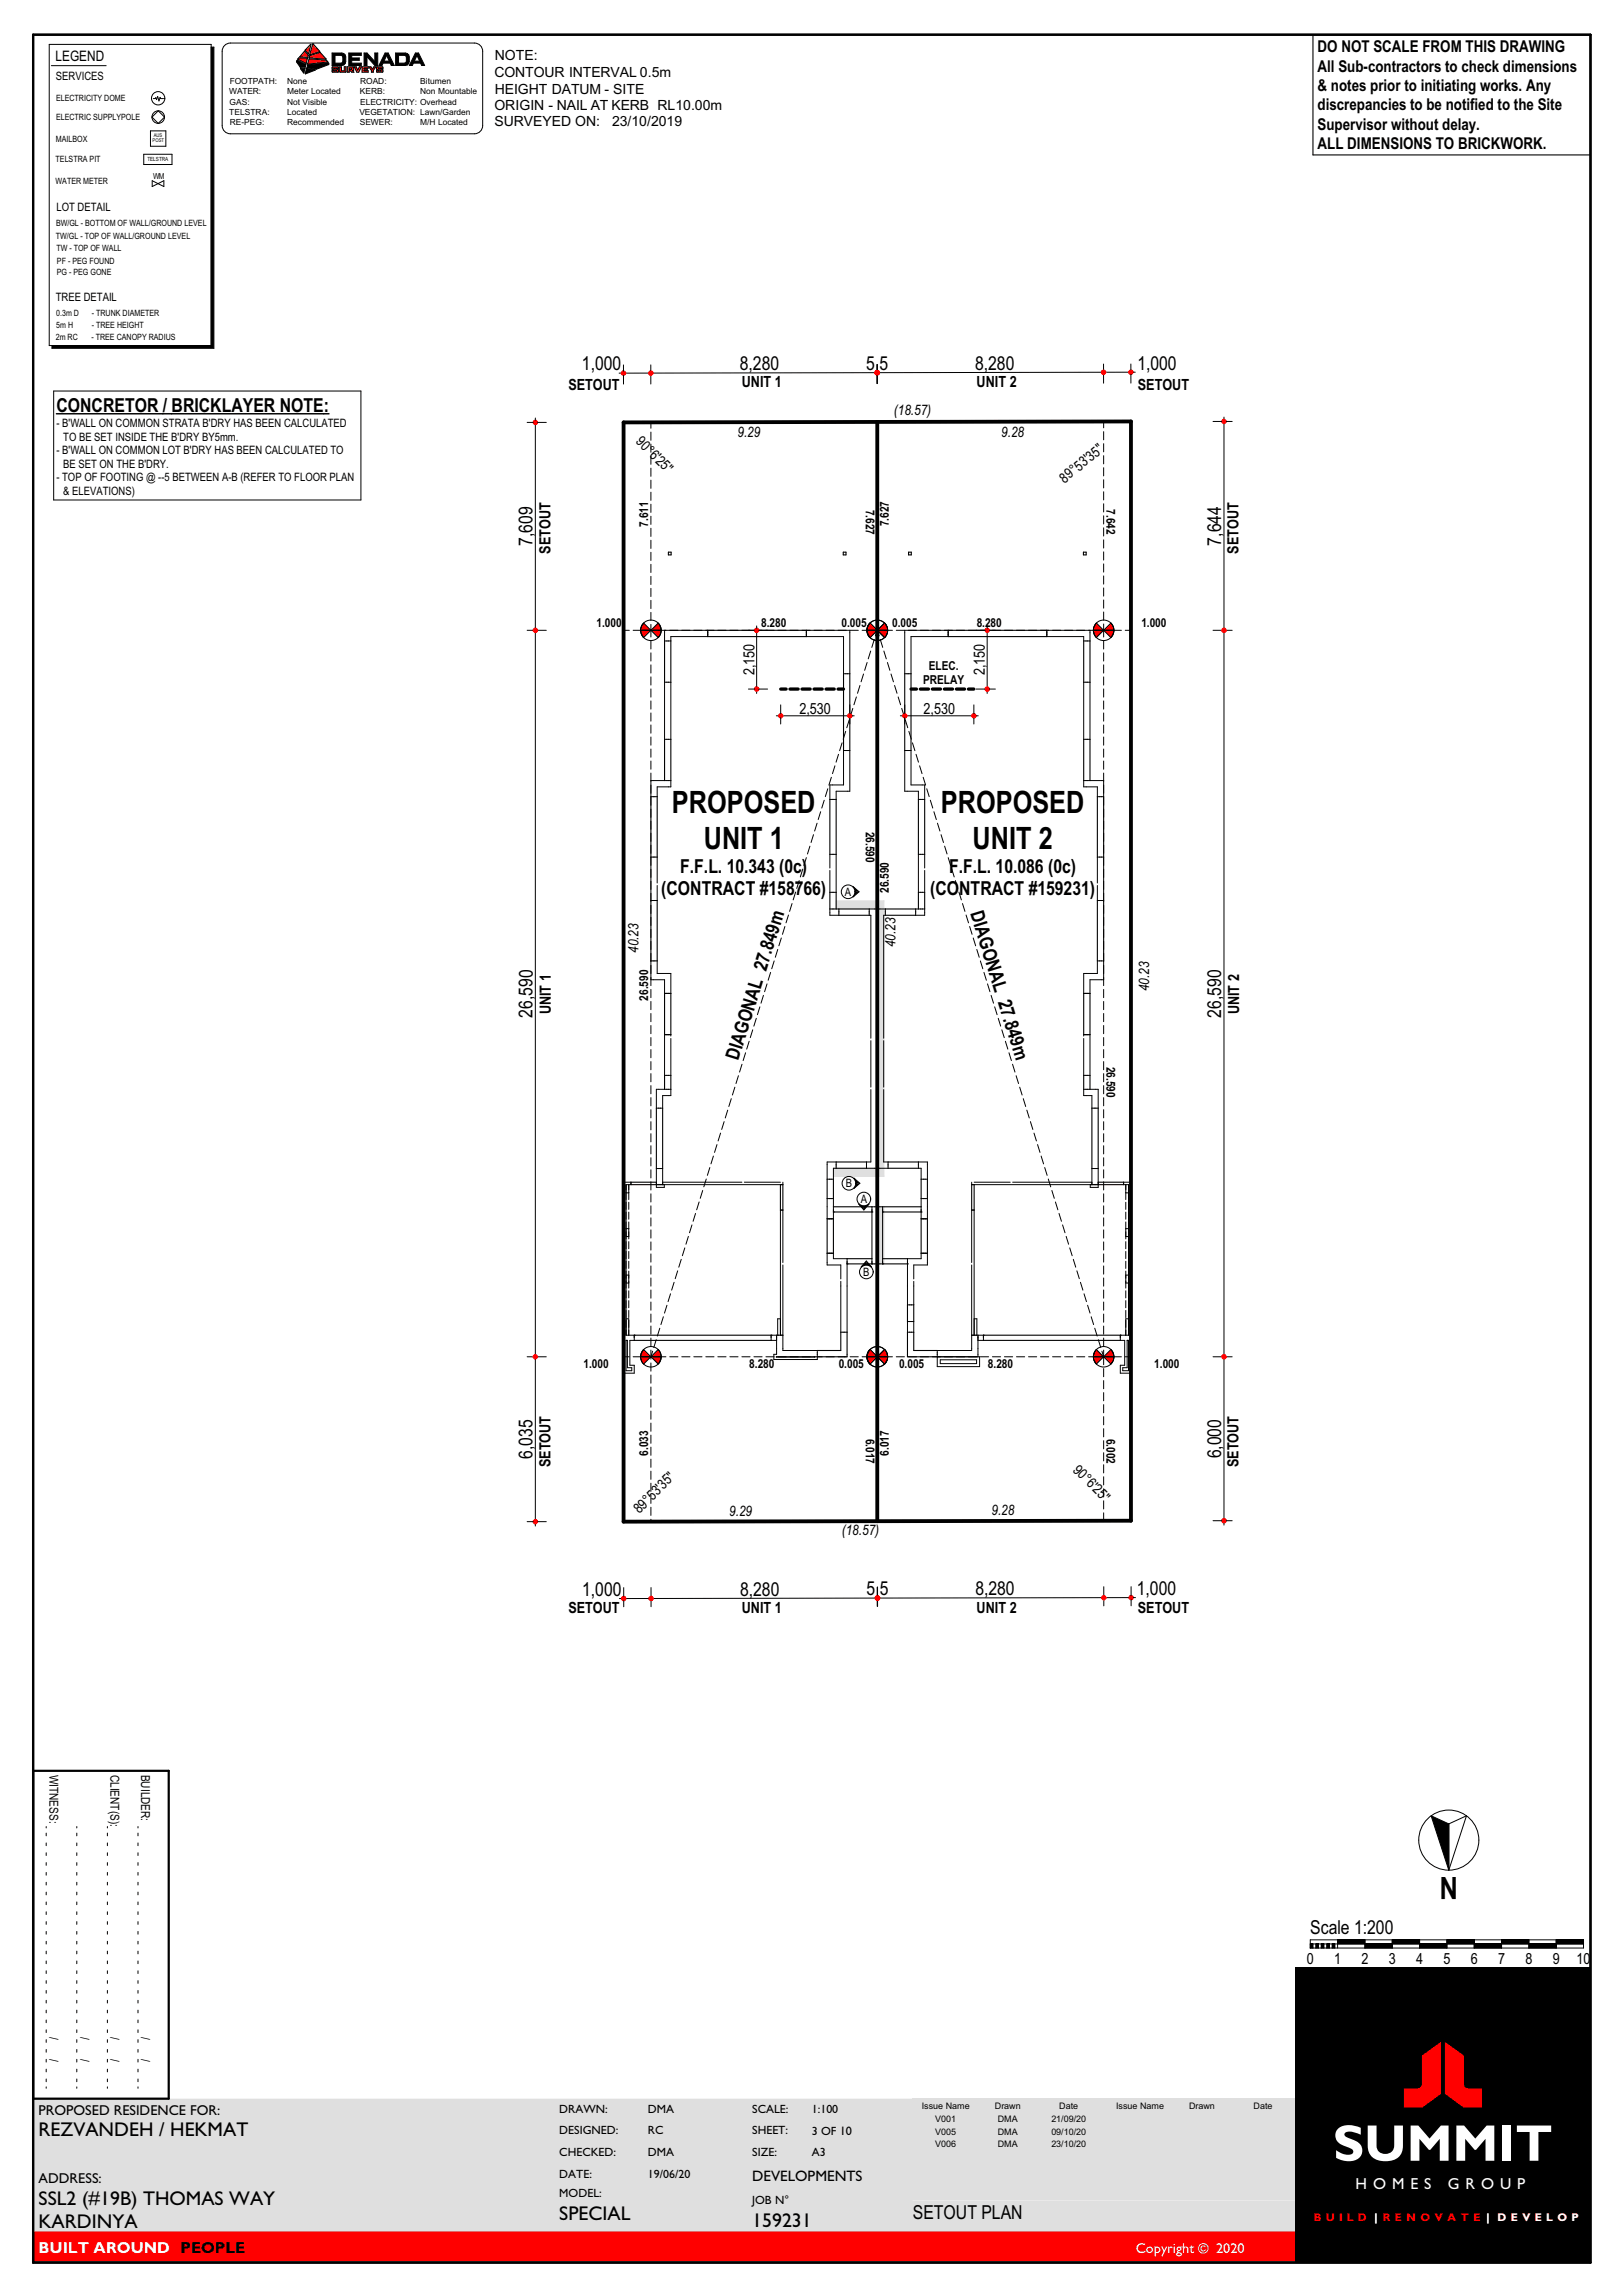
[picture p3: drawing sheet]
<svg xmlns="http://www.w3.org/2000/svg" width="297mm" height="420mm" viewBox="0 0 297 420" stroke-linecap="round" stroke-linejoin="round" font-family="sans-serif">
<defs><g id="words">
<text font-size="9.5" fill="#fff" x="243.9" y="395.4">SUMMIT</text>
<g font-size="5.6">
<text x="123" y="148.7">PROPOSED</text>
<text x="172.2" y="148.7">PROPOSED</text>
<text x="128.8" y="155.3">UNIT 1</text>
<text x="178" y="155.3">UNIT 2</text>
<text x="266.8" y="343.5" transform="rotate(180 266.8 343.5)">N</text>
</g>
<g font-size="3.6">
<text x="7.1" y="391">REZVANDEH / HEKMAT</text>
<text x="7.1" y="403.5">SSL2 (#19B) THOMAS WAY</text>
<text x="7.1" y="407.8">KARDINYA</text>
<text x="102.4" y="406.3">SPECIAL</text>
<text x="137.7" y="407.6">159231</text>
</g>
<g font-size="3.5">
<text x="106.5" y="67.8">1,000</text>
<text x="135.4" y="67.7">8,280</text>
<text x="158.5" y="67.7">5</text>
<text x="160.9" y="67.7">5</text>
<text x="178.4" y="67.7">8,280</text>
<text x="208.1" y="67.6">1,000</text>
<text x="10.3" y="75.4">CONCRETOR / BRICKLAYER NOTE:</text>
<text x="97.5" y="99.9" transform="rotate(-90 97.5 99.9)">7,609</text>
<text x="223.5" y="99.8" transform="rotate(-90 223.5 99.8)">7,644</text>
<text x="124.5" y="159.7">F.F.L. 10.343 (0c)</text>
<text x="173.7" y="159.7">F.F.L. 10.086 (0c)</text>
<text x="121" y="163.8">(CONTRACT #158766)</text>
<text x="170.2" y="163.8">(CONTRACT #159231)</text>
<text x="177.5" y="167.1" transform="rotate(73 177.5 167.1)">DIAGONAL 27.849m</text>
<text x="97.5" y="186.2" transform="rotate(-90 97.5 186.2)">26,590</text>
<text x="223.5" y="186.2" transform="rotate(-90 223.5 186.2)">26,590</text>
<text x="135.1" y="194.2" transform="rotate(-73 135.1 194.2)">DIAGONAL 27.849m</text>
<text x="97.5" y="267" transform="rotate(-90 97.5 267)">6,035</text>
<text x="223.5" y="266.9" transform="rotate(-90 223.5 266.9)">6,000</text>
<text x="106.5" y="292.1">1,000</text>
<text x="135.4" y="292">8,280</text>
<text x="158.5" y="292">5</text>
<text x="161" y="292">5</text>
<text x="178.5" y="291.9">8,280</text>
<text x="208" y="291.9">1,000</text>
<text x="239.8" y="353.9">Scale 1:200</text>
<text x="167.1" y="406.2">SETOUT PLAN</text>
</g>
<g font-size="3">
<text x="241.1" y="9.6">DO NOT SCALE FROM THIS DRAWING</text>
<text x="241.1" y="13.1">All Sub-contractors to check dimensions</text>
<text x="241.1" y="16.7">&amp; notes prior to initiating works. Any</text>
<text x="241.1" y="20.2">discrepancies to be notified to the Site</text>
<text x="241.1" y="23.8">Supervisor without delay.</text>
<text x="241.1" y="27.3">ALL DIMENSIONS TO BRICKWORK.</text>
</g>
<g font-size="2.9" fill="#fff">
<text x="248.1" y="400.6">H O M E S</text>
<text x="265" y="400.6">G R O U P</text>
<text x="7.1" y="412.2">BUILT AROUND PEOPLE</text>
</g>
<g font-size="2.8">
<text x="104" y="71.4">SETOUT</text>
<text x="135.7" y="70.8">UNIT 1</text>
<text x="178.7" y="70.8">UNIT 2</text>
<text x="208.2" y="71.4">SETOUT</text>
<text x="100.8" y="101.3" transform="rotate(-90 100.8 101.3)">SETOUT</text>
<text x="226.6" y="101.3" transform="rotate(-90 226.6 101.3)">SETOUT</text>
<text x="138.1" y="123.6" transform="rotate(-90 138.1 123.6)">2,150</text>
<text x="180.2" y="123.6" transform="rotate(-90 180.2 123.6)">2,150</text>
<text x="146.3" y="130.6">2,530</text>
<text x="169" y="130.6">2,530</text>
<text x="100.8" y="185.6" transform="rotate(-90 100.8 185.6)">UNIT 1</text>
<text x="226.7" y="185.6" transform="rotate(-90 226.7 185.6)">UNIT 2</text>
<text x="100.8" y="268.5" transform="rotate(-90 100.8 268.5)">SETOUT</text>
<text x="226.6" y="268.5" transform="rotate(-90 226.6 268.5)">SETOUT</text>
<text x="104" y="295.2">SETOUT</text>
<text x="135.7" y="295.2">UNIT 1</text>
<text x="178.7" y="295.3">UNIT 2</text>
<text x="208.2" y="295.2">SETOUT</text>
<text x="239.1" y="359.5">0</text>
<text x="244.1" y="359.5">1</text>
<text x="249.1" y="359.5">2</text>
<text x="254.1" y="359.5">3</text>
<text x="259.1" y="359.5">4</text>
<text x="264.1" y="359.5">5</text>
<text x="269.1" y="359.5">6</text>
<text x="274.1" y="359.5">7</text>
<text x="279.1" y="359.5">8</text>
<text x="284.1" y="359.5">9</text>
<text x="288.5" y="359.5">10</text>
<text x="137.7" y="399.1">DEVELOPMENTS</text>
</g>
<g font-size="2.6">
<text x="10.2" y="11.2">LEGEND</text>
<text x="90.5" y="11">NOTE:</text>
<text x="90.5" y="14">CONTOUR INTERVAL 0.5m</text>
<text x="90.6" y="17.1">HEIGHT DATUM - SITE</text>
<text x="90.5" y="23.1">SURVEYED ON:</text>
<text x="90.5" y="20.2">ORIGIN - NAIL AT KERB RL10.00m</text>
<text x="112" y="23.1">23/10/2019</text>
<text x="163.6" y="76">(18.57)</text>
<text x="116.3" y="80.9" transform="rotate(45 116.3 80.9)">90°6'25&quot;</text>
<text x="135" y="80">9.29</text>
<text x="183.2" y="79.9">9.28</text>
<text x="194.8" y="88.5" transform="rotate(-39 194.8 88.5)">89°53'35&quot;</text>
<text x="163.9" y="173.3" transform="rotate(-90 163.9 173.3)">40.23</text>
<text x="116.9" y="174.4" transform="rotate(-90 116.9 174.4)">40.23</text>
<text x="210.3" y="181.4" transform="rotate(-90 210.3 181.4)">40.23</text>
<text x="196.2" y="269.2" transform="rotate(45 196.2 269.2)">90°6'25&quot;</text>
<text x="117" y="277.1" transform="rotate(-45 117 277.1)">89°53'35&quot;</text>
<text x="133.4" y="277.4">9.29</text>
<text x="154" y="281">(18.57)</text>
<text x="181.4" y="277.3">9.28</text>
<text x="7.1" y="387">PROPOSED RESIDENCE FOR:</text>
<text x="7.1" y="399.5">ADDRESS:</text>
</g>
<text font-size="2.6" fill="#fff" x="207.9" y="412.3">Copyright © 2020</text>
<text font-size="2.5" x="277.6" y="398.5">200</text>
<g font-size="2.3">
<text x="158.4" y="93.2" transform="rotate(90 158.4 93.2)">7.627</text>
<text x="202.5" y="93.2" transform="rotate(90 202.5 93.2)">7.642</text>
<text x="118.6" y="96.4" transform="rotate(-90 118.6 96.4)">7.611</text>
<text x="162.6" y="96.3" transform="rotate(-90 162.6 96.3)">7.627</text>
<text x="109.1" y="114.8">1.000</text>
<text x="139.3" y="114.8">8.280</text>
<text x="154" y="114.8">0.005</text>
<text x="163.2" y="114.8">0.005</text>
<text x="178.7" y="114.8">8.280</text>
<text x="208.9" y="114.8">1.000</text>
<text x="168.9" y="125.2">PRELAY</text>
<text x="170" y="122.6">ELEC.</text>
<text x="158.4" y="152.2" transform="rotate(90 158.4 152.2)">26.590</text>
<text x="162.6" y="163.4" transform="rotate(-90 162.6 163.4)">26.590</text>
<text x="118.6" y="183.1" transform="rotate(-90 118.6 183.1)">26.590</text>
<text x="202.5" y="195.2" transform="rotate(90 202.5 195.2)">26.590</text>
<text x="106.8" y="250.4">1.000</text>
<text x="137.1" y="250.4">8.280</text>
<text x="153.5" y="250.4">0.005</text>
<text x="164.5" y="250.4">0.005</text>
<text x="180.8" y="250.4">8.280</text>
<text x="211.2" y="250.4">1.000</text>
<text x="158.4" y="263.3" transform="rotate(90 158.4 263.3)">6.017</text>
<text x="202.5" y="263.3" transform="rotate(90 202.5 263.3)">6.002</text>
<text x="118.6" y="266.4" transform="rotate(-90 118.6 266.4)">6.033</text>
<text x="162.6" y="266.4" transform="rotate(-90 162.6 266.4)">6.017</text>
<text x="9" y="324.8" transform="rotate(90 9 324.8)">WITNESS:</text>
<text x="20.2" y="324.8" transform="rotate(90 20.2 324.8)">CLIENT(S):</text>
<text x="25.8" y="324.8" transform="rotate(90 25.8 324.8)">BUILDER:</text>
<text x="9" y="372.8" transform="rotate(90 9 372.8)">/</text>
<text x="9" y="376.9" transform="rotate(90 9 376.9)">/</text>
<text x="14.7" y="372.8" transform="rotate(90 14.7 372.8)">/</text>
<text x="14.7" y="376.9" transform="rotate(90 14.7 376.9)">/</text>
<text x="20.2" y="372.8" transform="rotate(90 20.2 372.8)">/</text>
<text x="20.2" y="376.9" transform="rotate(90 20.2 376.9)">/</text>
<text x="25.8" y="372.8" transform="rotate(90 25.8 372.8)">/</text>
<text x="25.8" y="376.9" transform="rotate(90 25.8 376.9)">/</text>
</g>
<g font-size="2.2">
<text x="102.4" y="386.6">DRAWN:</text>
<text x="118.6" y="386.6">DMA</text>
<text x="137.7" y="386.6">SCALE:</text>
<text x="148.6" y="386.7">1:100</text>
<text x="102.4" y="394.5">CHECKED:</text>
<text x="102.4" y="390.6">DESIGNED:</text>
<text x="118.6" y="390.6">RC</text>
<text x="118.6" y="394.5">DMA</text>
<text x="137.7" y="390.6">SHEET:</text>
<text x="137.7" y="394.5">SIZE:</text>
<text x="148.6" y="390.7">3 OF 10</text>
<text x="148.6" y="394.5">A3</text>
<text x="102.4" y="398.5">DATE:</text>
<text x="118.6" y="398.5">19/06/20</text>
<text x="102.4" y="402.1">MODEL:</text>
<text x="137.7" y="403.3">JOB N°</text>
</g>
<g font-size="2.1">
<text x="10.2" y="14.6">SERVICES</text>
<text x="10.3" y="38.7">LOT DETAIL</text>
<text x="10.2" y="55.1">TREE DETAIL</text>
<text x="10.3" y="78.2">- B'WALL ON COMMON STRATA B'DRY HAS BEEN CALCULATED</text>
<text x="10.3" y="83.1">- B'WALL ON COMMON LOT B'DRY HAS BEEN CALCULATED TO</text>
<text x="11.6" y="80.6">TO BE SET INSIDE THE B'DRY BY5mm.</text>
<text x="10.3" y="88">- TOP OF FOOTING @ --5 BETWEEN A-B (REFER TO FLOOR PLAN</text>
<text x="11.6" y="85.6">BE SET ON THE B'DRY.</text>
<text x="11.6" y="90.5">&amp; ELEVATIONS)</text>
<text x="154.6" y="164">A</text>
<text x="154.8" y="217.3">B</text>
<text x="157.5" y="220.2">A</text>
<text x="158" y="233.5">B</text>
</g>
<g font-size="2" fill="#f00">
<text x="240.5" y="406.5">B U I L D</text>
<text x="274.1" y="406.5">D E V E L O P</text>
</g>
<text font-size="2" fill="#fff" x="251.6" y="406.5">| R E N O V A T E |</text>
<g font-size="1.6">
<text x="10.3" y="18.5">ELECTRICITY DOME</text>
<text x="10.3" y="21.9">ELECTRIC SUPPLYPOLE</text>
<text x="10.2" y="29.7">TELSTRA PIT</text>
<text x="10.2" y="26">MAILBOX</text>
<text x="10.2" y="33.6">WATER METER</text>
<text x="10.3" y="41.4">BW/GL - BOTTOM OF WALL/GROUND LEVEL</text>
<text x="10.2" y="43.7">TW/GL - TOP OF WALL/GROUND LEVEL</text>
<text x="10.3" y="45.9">TW - TOP OF WALL</text>
<text x="10.4" y="50.4">PG - PEG GONE</text>
<text x="10.4" y="48.2">PF - PEG FOUND</text>
<text x="10.3" y="57.8">0.3m D</text>
<text x="10.3" y="59.9">5m H</text>
<text x="16.8" y="57.8">- TRUNK DIAMETER</text>
<text x="16.8" y="59.9">- TREE HEIGHT</text>
<text x="10.2" y="62.2">2m RC</text>
<text x="16.7" y="62.2">- TREE CANOPY RADIUS</text>
<text x="168.7" y="385.9">Issue Name</text>
<text x="171.2" y="388.4">V001</text>
<text x="182.1" y="385.9">Drawn</text>
<text x="182.6" y="388.4">DMA</text>
<text x="192.4" y="388.4">21/09/20</text>
<text x="193.8" y="385.9">Date</text>
<text x="204.2" y="385.9">Issue Name</text>
<text x="217.6" y="385.9">Drawn</text>
<text x="229.4" y="385.9">Date</text>
<text x="171.2" y="390.6">V005</text>
<text x="171.2" y="392.9">V006</text>
<text x="182.6" y="390.6">DMA</text>
<text x="182.6" y="392.9">DMA</text>
<text x="192.4" y="390.6">09/10/20</text>
<text x="192.4" y="392.9">23/10/20</text>
</g>
<g font-size="1.5">
<text x="41.9" y="17.3">WATER:</text>
<text x="42.1" y="15.4">FOOTPATH:</text>
<text x="52.5" y="17.3">Meter Located</text>
<text x="52.5" y="15.4">None</text>
<text x="65.9" y="17.3">KERB:</text>
<text x="65.9" y="15.4">ROAD:</text>
<text x="76.9" y="15.4">Bitumen</text>
<text x="76.9" y="17.3">Non Mountable</text>
<text x="42" y="21">TELSTRA:</text>
<text x="42" y="19.2">GAS:</text>
<text x="42.1" y="22.9">RE-PEG:</text>
<text x="52.5" y="21">Located</text>
<text x="52.5" y="19.2">Not Visible</text>
<text x="52.6" y="22.9">Recommended</text>
<text x="65.8" y="21">VEGETATION: Lawn/Garden</text>
<text x="65.8" y="22.9">SEWER:</text>
<text x="65.9" y="19.2">ELECTRICITY: Overhead</text>
<text x="76.9" y="22.9">M/H Located</text>
<text x="28.1" y="32.8">WM</text>
</g>
<text font-size="1" x="27" y="29.5">TELSTRA</text>
<g font-size=".9">
<text x="27.9" y="26">POST</text>
<text x="28.1" y="25.2">AUS</text>
</g>
</g></defs>
<path d="M167 384.1h70.1v18.6h-70.1z" fill-rule="evenodd" fill="#dfdfdf"/>
<!-- layer: O__TITLE -->
<path d="M6.1 408.4h231v5.7h-231z" fill-rule="evenodd" fill="#f00"/>
<path d="M6.1 384.1h160.9v18.6h70.1v5.7h-231z" fill-rule="evenodd" fill="#dfdfdf"/>
<path d="M237.1 360.1h54v54h-54z" fill-rule="evenodd" fill="#000"/>
<g fill="#f00">
<path d="M260.2 376.2l3.5-2.5v9.5l-3.4 2.5h-3.4v-3.5h2.6l.6-.4 .1-.3z" fill-rule="evenodd"/>
<path d="M264.4 373.7l3.5 2.5v5.3l.1 .3 .6 .4h2.6v3.5h-3.4l-3.4-2.5z" fill-rule="evenodd"/>
</g>
<path d="M240.3 6.4h50.7v22h-50.7zM6.1 324.1h24.8v60h-24.8z" fill="none" stroke="#000" stroke-width=".2"/>
<g fill="none" stroke="#000" stroke-width=".18">
<path d="M8.5 334.3v.2M8.5 335.5v.5M8.5 337.3v.5M8.5 339.1v.5M14.1 334.3v.2M14.1 335.5v.5M14.1 337.3v.5M14.1 339.1v.5M19.7 334.3v.2M19.7 335.5v.5M19.7 337.3v.5M19.7 339.1v.5"/>
<path d="M25.3 334.3v.2M25.3 335.5v.5M25.3 337.3v.5M25.3 339.1v.5M8.5 340.9v.5M8.5 342.7v.5M8.5 344.5v.5M8.5 346.3v.5M8.5 348.1v.5M8.5 349.9v.5M8.5 351.7v.5M8.5 353.5v.5"/>
<path d="M8.5 355.3v.5M8.5 357.1v.5M8.5 358.9v.5M14.1 340.9v.5M14.1 342.7v.5M14.1 344.5v.5M14.1 346.3v.5M14.1 348.1v.5M14.1 349.9v.5M14.1 351.7v.5M14.1 353.5v.5M14.1 355.3v.5"/>
<path d="M14.1 357.1v.5M14.1 358.9v.5M19.7 340.9v.5M19.7 342.7v.5M19.7 344.5v.5M19.7 346.3v.5M19.7 348.1v.5M19.7 349.9v.5M19.7 351.7v.5M19.7 353.5v.5M19.7 355.3v.5M19.7 357.1v.5"/>
<path d="M19.7 358.9v.5M25.3 340.9v.5M25.3 342.7v.5M25.3 344.5v.5M25.3 346.3v.5M25.3 348.1v.5M25.3 349.9v.5M25.3 351.7v.5M25.3 353.5v.5M25.3 355.3v.5M25.3 357.1v.5M25.3 358.9v.5"/>
<path d="M8.5 360.7v.5M8.5 362.5v.5M8.5 364.3v.5M8.5 366.1v.5M8.5 367.9v.5M8.5 369.7v.5M8.5 371.5v.5M8.5 373.3v.5M8.5 375.1v.5M8.5 376.9v.5M8.5 378.7v.5M14.1 360.7v.5"/>
<path d="M14.1 362.5v.5M14.1 364.3v.5M14.1 366.1v.5M14.1 367.9v.5M14.1 369.7v.5M14.1 371.5v.5M14.1 373.3v.5M14.1 375.1v.5M14.1 376.9v.5M14.1 378.7v.5M19.7 360.7v.5M19.7 362.5v.5"/>
<path d="M19.7 364.3v.5M19.7 366.1v.5M19.7 367.9v.5M19.7 369.7v.5M19.7 371.5v.5M19.7 373.3v.5M19.7 375.1v.5M19.7 376.9v.5M19.7 378.7v.5M25.3 360.7v.5M25.3 362.5v.5M25.3 364.3v.5"/>
<path d="M25.3 366.1v.5M25.3 367.9v.5M25.3 369.7v.5M25.3 371.5v.5M25.3 373.3v.5M25.3 375.1v.5M25.3 376.9v.5M25.3 378.7v.5M8.5 380.5v.5M8.5 381.9v.3M14.1 380.5v.5M14.1 381.9v.3"/>
<path d="M19.7 380.5v.5M19.7 381.9v.3M25.3 380.5v.5M25.3 381.9v.3"/>
</g>
<path d="M6.1 6.4h285v407.7h-285z" fill="none" stroke="#000" stroke-width=".4"/>
<!-- layer: 3 WALL 01_external -->
<g fill="none" stroke="#000" stroke-width=".18">
<path d="M114.6 216.8v.9M114.6 218.2v1.3M115.1 216.8v.9M115.1 218.2v1.3M206 216.8v.9M206 218.2v1.3M206.5 216.8v.9M206.5 218.2v1.3M114.6 220v1.3M114.6 221.8v1.3M114.6 223.6v1.3M114.6 225.4v1.3"/>
<path d="M114.6 227.2v1.3M114.6 229v1.3M114.6 230.8v1.3M114.6 232.6v1.3M114.6 234.4v1.3M114.6 236.2v1.3M114.6 238v1.3M114.6 239.8v1.3M115.1 220v1.3M115.1 221.8v1.3M115.1 223.6v1.3M115.1 225.4v1.3"/>
<path d="M115.1 227.2v1.3M115.1 229v1.3M115.1 230.8v1.3M115.1 232.6v1.3M115.1 234.4v1.3M115.1 236.2v1.3M115.1 238v1.3M115.1 239.8v1.3M206 220v1.3M206 221.8v1.3M206 223.6v1.3M206 225.4v1.3"/>
<path d="M206 227.2v1.3M206 229v1.3M206 230.8v1.3M206 232.6v1.3M206 234.4v1.3M206 236.2v1.3M206 238v1.3M206 239.8v1.3M206.5 220v1.3M206.5 221.8v1.3M206.5 223.6v1.3M206.5 225.4v1.3"/>
<path d="M206.5 227.2v1.3M206.5 229v1.3M206.5 230.8v1.3M206.5 232.6v1.3M206.5 234.4v1.3M206.5 236.2v1.3M206.5 238v1.3M206.5 239.8v1.3M114.6 241.6v1.3M114.6 243.4v1h.5v-1M115.1 241.6v1.3M206 243.4v1h.5v-1"/>
<path d="M206 241.6v1.3M206.5 241.6v1.3"/>
</g>
<!-- layer: 3 WALL 06_build up -->
<path d="M153 164.9h8.8v50.4h-9.3v-1.5h8v-47.4h-7.5z" fill-rule="evenodd" fill="#dfdfdf"/>
<path d="M153 164.9h8.8v50.4h-9.3v-1.5h8v-47.4h-7.5z" fill="none" stroke="#dfdfdf" stroke-width=".18"/>
<path d="M160.5 220.9h1.3v10.4h-1.3z" fill-rule="evenodd" fill="#dfdfdf"/>
<path d="M160.5 220.9h1.3v10.4h-1.3z" fill="none" stroke="#dfdfdf" stroke-width=".18"/>
<!-- layer: 3 WALL 01_external -->
<path d="M154.3 101.1h.5v.5h-.5z" fill-rule="evenodd" fill="#fff"/>
<path d="M154.3 101.1h.5v.5h-.5z" fill="none" stroke="#000" stroke-width=".2"/>
<path d="M122.3 101.1h.5v.5h-.5z" fill-rule="evenodd" fill="#fff"/>
<path d="M122.3 101.1h.5v.5h-.5z" fill="none" stroke="#000" stroke-width=".2"/>
<path d="M166.3 101.1h.5v.5h-.5z" fill-rule="evenodd" fill="#fff"/>
<path d="M166.3 101.1h.5v.5h-.5z" fill="none" stroke="#000" stroke-width=".2"/>
<path d="M198.3 101.1h.5v.5h-.5z" fill-rule="evenodd" fill="#fff"/>
<g fill="none" stroke="#000" stroke-width=".2">
<path d="M121.6 117.3v7.6M122.8 117.3v7.6M129.5 115.4h18.1M129.5 116.5h18.1M173.5 115.4h18.1M173.5 116.5h18.1M198.3 101.1h.5v.5h-.5zM198.3 117.3v7.6M199.5 117.3v7.6M121.6 135.3v7.6M122.8 135.3v7.6M154.4 123.3v14.1"/>
<path d="M155.5 123.3v14.1M165.6 123.3v14.1M166.7 123.3v14.1M198.3 135.3v7.6M199.5 135.3v7.6M119.1 145.8v11.1M120.3 145.8v11.1M151.9 146.3v10.1M153 146.3v10.1M168.1 146.3v10.1M169.2 146.3v10.1M200.8 145.8v11.1"/>
<path d="M202 145.8v11.1M119.1 164.8v11.1M120.3 164.8v11.1M151.9 163.3v3.1M153 163.3v3.1M153.5 166.4h5.6M153.5 167.5h5.6M162 166.4h5.6M162 167.5h5.6M168.1 163.3v3.1M169.2 163.3v3.1M200.8 164.8v11.1"/>
<path d="M202 164.8v11.1M121.6 181.8v7.6M121.6 196.8v2.6M122.8 181.8v7.6M122.8 196.8v2.6M198.3 181.8v7.6M198.3 196.8v2.6M199.5 181.8v7.6M199.5 196.8v2.6M115.5 216.4h4.6M115.5 216.8h4.6M120.1 202.8v11.1"/>
<path d="M121.3 202.8v11.1M142.8 216.8v4.7M143.3 216.8v4.7M151.4 215.8v3.6M152.5 215.8v3.6M153 213.8h5.6M153 212.7h5.6M162.5 213.8h5.6M162.5 212.7h5.6M168.6 215.8v3.6M169.7 215.8v3.6M177.8 216.8v4.7"/>
<path d="M178.3 216.8v4.7M199.8 202.8v11.1M201 216.4h4.6M201 216.8h4.6M201 202.8v11.1M151.4 223.1v6.3M152.5 223.1v6.3M152.5 221.8h7.1M152.5 220.9h7.1M155 231.3h4.6M155 230.4h4.6M161.5 231.3h4.6"/>
<path d="M161.5 230.4h4.6M161.5 221.8h7.1M161.5 220.9h7.1M166.1 238.8v3.1M167.2 238.8v3.1M168.6 223.1v6.3M169.7 223.1v6.3M116.1 245.3h25M116.1 244.4h25M153.9 243.8v3.4h-4.3M155 243.8v4.5h-5.4M166.1 243.8v4.5h5.4"/>
<path d="M167.2 243.8v3.4h4.3M180 245.3h25M180 244.4h25"/>
</g>
<g fill="none" stroke="#000" stroke-width=".18">
<path d="M121.6 115.4h7.9v1.1h-6.7v.8h-1.2zM147.6 115.4h7.9v7.9h-1.1v-6.8h-6.8zM165.6 115.4h7.9v1.1h-6.8v6.8h-1.1zM191.6 115.4h7.9v1.9h-1.2v-.8h-6.7zM121.6 124.9h1.2v10.4h-1.2zM154.4 137.4h1.1v7.4h-2.5v1.5h-1.1v-2.6h2.5zM165.6 137.4h1.1v6.3h2.5v2.6h-1.1v-1.5h-2.5zM198.3 124.9h1.2v10.4h-1.2zM119.1 142.9h3.7v1.1h-2.5v1.8h-1.2zM151.9 158.9v-2.5h1.1v6.9h-1.1v-4M169.2 158.9v-2.5h-1.1v6.9h1.1v-4M198.3 142.9h3.7v2.9h-1.2v-1.8h-2.5z"/>
<path d="M119.1 175.9h1.2v2.3h2.5v3.6h-1.2v-2.5h-2.5zM120.3 161.6v-4.7h-1.2v7.9h1.2v-2.7M151.9 166.4h1.6v1.1h-1.6zM167.6 166.4h1.6v1.1h-1.6zM198.3 178.2h2.5v-2.3h1.2v3.4h-2.5v2.5h-1.2zM200.8 161.6v-4.7h1.2v7.9h-1.2v-2.7M120.1 199.4h2.7v1.1h-1.5v2.3h-1.2zM122.8 189.6v-.2h-1.2v7.4h1.2v-6.7M159.4 190v-22.5h-.3v-1.1h1.4v47.4h-1.9v-1.1h.8v-13.3M159.4 190.5v8.5M161.7 190v-22.5h.3v-1.1h-1.4v47.4h1.9v-1.1h-.8v-13.3M161.7 190.5v8.5"/>
<path d="M198.3 199.4h2.7v3.4h-1.2v-2.3h-1.5zM198.3 189.6v-.2h1.2v7.4h-1.2v-6.7M115.1 216.8v1.5h-.5M121.3 216.4h14.5M136.2 216.4h6.6M143.3 216.4v.4h-23.2v-2.9h1.2v2.9M151.4 219.4h1.1v3.7h-1.1zM151.4 212.7h1.6v1.1h-.5v2h-1.1zM168.1 212.7h1.6v3.1h-1.1v-2h-.5zM168.6 219.4h1.1v3.7h-1.1zM177.8 216.4v.4h23.2v-2.9h-1.2v2.9M178.3 216.4h6.6"/>
<path d="M185.3 216.4h14.5M206 216.8v1.5h.5M114.6 233.4h.5v1.4h-.5M114.6 224.9h.5v1.4h-.5M143.3 231.5v15.7h6.3v1.6h-8v-.9h.5v-3.5M143.3 231.1v-9.6h-.5v22.9M152.5 221.8h.1M153.9 234.1v-2.6h-2.5v-2.1h1.1v1h2.5v13.4h-1.1v-9.3M155 231.3h.1M159.6 231.3h.1M159.6 221.8h.1M159.6 220.9h.9v10.4h-.9z"/>
<path d="M160.6 220.9h.9v10.4h-.9zM161.5 231.3h.1M161.5 221.8h.1M166.1 231.3h.1M167.2 234.1v-2.6h2.5v-2.1h-1.1v1h-2.5v8.4h1.1v-4.3M168.6 221.8h.1M177.8 231.1v-9.6h.5v22.9M177.8 231.5v15.7h-6.3v2.9h7.8v-1.8h-7.8M206.5 233.4h-.5v1.4h.5M206.5 224.9h-.5v1.4h.5M114.6 244.4v-27.6h.9v-.4h-1.4v34.9h2v-1.4h-.8v-4.6h.8v-.9M114.6 245.3h.2v5h.8v.6h-1z"/>
<path d="M114.6 241.4h.5v3h1M116.1 244.4h.1M141.1 244.4h.1M141.1 244.4v.9h1M141.1 244.4h2.2M142.1 248.3l7 .1zM142.8 241.4h-.5v3M166.1 241.9h1.1v1.9h-1.1zM172.1 248.9h6.6v.7h-6.6zM177.8 244.4h2.2M178.3 241.4h.5v3M179 244.4v3.9h-7.5"/>
<path d="M180 244.4h.1M180 244.4v.9h-1M205 244.4h.1M205 244.4v.9h.8v4.6h-.8v1.4h2v-34.9h-1.4v.4h.9v27.6M206.3 245.3h.2v5.6h-1v-.6h.8zM206.5 241.4h-.5v3h-1"/>
</g>
<!-- layer: 1 SITE 04_setout -->
<g fill="#000">
<path d="M156.1 162.3l1.1 .9h-.7l-.1-.5z" fill-rule="evenodd"/>
<path d="M156.5 163.2h.7l-1.1 .9 .3-.4z" fill-rule="evenodd"/>
<path d="M156.3 215.6l1.1 1h-.7l-.1-.6z" fill-rule="evenodd"/>
<path d="M156.7 216.6h.7l-1.1 .9 .3-.4z" fill-rule="evenodd"/>
</g>
<g fill="none" stroke="#000" stroke-width=".18">
<path d="M156.1 162.3l1.1 .9-1.1 .9a1.31 1.31 0 0 0 0-1.8zM156.3 215.6l1.1 1-1.1 .9a1.31 1.31 0 0 0 0-1.9z"/>
<circle cx="155.2" cy="163.2" r="1.25"/>
<circle cx="155.4" cy="216.6" r="1.25"/>
</g>
<!-- layer: O__SITE_TITLE -->
<g fill="#000">
<path d="M38.6 8.6h.5v55.1h-29.6v-.5h29.1z" fill-rule="evenodd"/>
<path d="M239.8 355.8h.5v.7h-.5z" fill-rule="evenodd"/>
<path d="M240.8 355.8h.5v.7h-.5z" fill-rule="evenodd"/>
<path d="M241.8 355.8h.5v.7h-.5z" fill-rule="evenodd"/>
<path d="M242.8 355.8h.5v.7h-.5z" fill-rule="evenodd"/>
<path d="M243.8 355.8h.5v.7h-.5z" fill-rule="evenodd"/>
<path d="M244.8 355h5v.8h-5z" fill-rule="evenodd"/>
<path d="M249.8 355.8h5v.7h-5z" fill-rule="evenodd"/>
<path d="M254.8 355h5v.8h-5z" fill-rule="evenodd"/>
<path d="M259.8 355.8h5v.7h-5z" fill-rule="evenodd"/>
<path d="M264.8 355h5v.8h-5z" fill-rule="evenodd"/>
<path d="M269.8 355.8h5v.7h-5z" fill-rule="evenodd"/>
<path d="M274.8 355h5v.8h-5z" fill-rule="evenodd"/>
<path d="M279.8 355.8h5v.7h-5z" fill-rule="evenodd"/>
<path d="M284.8 355h5v.8h-5z" fill-rule="evenodd"/>
</g>
<g fill="none" stroke="#000" stroke-width=".18">
<path d="M9 8.1h29.6v55.1h-29.6zM38.6 8.6h.5v55.1h-29.6v-.5M239.8 355h50v1.5h-50zM239.8 355.8h50M240.3 355.8v.7M240.8 355.8v.7M241.3 355.8v.7M241.8 355.8v.7M242.3 355.8v.7M242.8 355.8v.7M243.3 355.8v.7M243.8 355.8v.7"/>
<path d="M244.3 355.8v.7M244.8 355v1.5M249.8 355v1.5M254.8 355v1.5M259.8 355v1.5M264.8 355v1.5M269.8 355v1.5M274.8 355v1.5M279.8 355v1.5M284.8 355v1.5"/>
</g>
<!-- layer: 1 SITE 04_setout -->
<path d="M117.8 247l1.3 1.3h-1.9l.2-.7z" fill-rule="evenodd" fill="#f00"/>
<path d="M117.8 247l1.3 1.3h-1.9l.2-.7z" fill="none" stroke="#000" stroke-width=".18"/>
<path d="M117.2 248.3h1.9l-1.3 1.3-.4-.6z" fill-rule="evenodd" fill="#f00"/>
<path d="M117.2 248.3h1.9l-1.3 1.3-.4-.6z" fill="none" stroke="#000" stroke-width=".18"/>
<path d="M120.4 247l.5 .6 .1 .7h-1.9z" fill-rule="evenodd" fill="#f00"/>
<path d="M120.4 247l.5 .6 .1 .7h-1.9z" fill="none" stroke="#000" stroke-width=".18"/>
<path d="M119.1 248.3h1.9l-.1 .7-.5 .6z" fill-rule="evenodd" fill="#f00"/>
<path d="M119.1 248.3h1.9l-.1 .7-.5 .6z" fill="none" stroke="#000" stroke-width=".18"/>
<path d="M159.2 247l1.3 1.3h-1.9l.2-.7z" fill-rule="evenodd" fill="#f00"/>
<path d="M159.2 247l1.3 1.3h-1.9l.2-.7z" fill="none" stroke="#000" stroke-width=".18"/>
<path d="M158.6 248.3h1.9l-1.3 1.3-.4-.6z" fill-rule="evenodd" fill="#f00"/>
<path d="M158.6 248.3h1.9l-1.3 1.3-.4-.6z" fill="none" stroke="#000" stroke-width=".18"/>
<path d="M161.8 247l.5 .6 .1 .7h-1.9z" fill-rule="evenodd" fill="#f00"/>
<path d="M161.8 247l.5 .6 .1 .7h-1.9z" fill="none" stroke="#000" stroke-width=".18"/>
<path d="M160.5 248.3h1.9l-.1 .7-.5 .6z" fill-rule="evenodd" fill="#f00"/>
<path d="M160.5 248.3h1.9l-.1 .7-.5 .6z" fill="none" stroke="#000" stroke-width=".18"/>
<path d="M117.8 114l1.3 1.4h-1.9l.2-.7z" fill-rule="evenodd" fill="#f00"/>
<path d="M117.8 114l1.3 1.4h-1.9l.2-.7z" fill="none" stroke="#000" stroke-width=".18"/>
<path d="M117.2 115.4h1.9l-1.3 1.3-.4-.7z" fill-rule="evenodd" fill="#f00"/>
<path d="M117.2 115.4h1.9l-1.3 1.3-.4-.7z" fill="none" stroke="#000" stroke-width=".18"/>
<path d="M120.4 114l.5 .7 .1 .7h-1.9z" fill-rule="evenodd" fill="#f00"/>
<path d="M120.4 114l.5 .7 .1 .7h-1.9z" fill="none" stroke="#000" stroke-width=".18"/>
<path d="M119.1 115.4h1.9l-.1 .6-.5 .7z" fill-rule="evenodd" fill="#f00"/>
<path d="M119.1 115.4h1.9l-.1 .6-.5 .7z" fill="none" stroke="#000" stroke-width=".18"/>
<path d="M159.2 114l1.3 1.4h-1.9l.2-.7z" fill-rule="evenodd" fill="#f00"/>
<path d="M159.2 114l1.3 1.4h-1.9l.2-.7z" fill="none" stroke="#000" stroke-width=".18"/>
<path d="M158.6 115.4h1.9l-1.3 1.3-.4-.7z" fill-rule="evenodd" fill="#f00"/>
<path d="M158.6 115.4h1.9l-1.3 1.3-.4-.7z" fill="none" stroke="#000" stroke-width=".18"/>
<path d="M161.8 114l.5 .7 .1 .7h-1.9z" fill-rule="evenodd" fill="#f00"/>
<path d="M161.8 114l.5 .7 .1 .7h-1.9z" fill="none" stroke="#000" stroke-width=".18"/>
<path d="M160.5 115.4h1.9l-.1 .6-.5 .7z" fill-rule="evenodd" fill="#f00"/>
<g fill="none" stroke="#000" stroke-width=".18">
<path d="M119.1 77.3v1.1M119.1 79.1v1.5M160.5 77.2v1.1M160.5 79v1.5M119.1 81.3v1.5M119.1 83.5v1.5M119.1 85.7v1.5M119.1 87.9v1.5M119.1 90.1v1.5M119.1 92.3v1.5M119.1 94.5v1.5M119.1 96.7v1.5"/>
<path d="M119.1 98.9v1.5M160.5 81.2v1.5M160.5 83.4v1.5M160.5 85.6v1.5M160.5 87.8v1.5M160.5 90v1.5M160.5 92.2v1.5M160.5 94.4v1.5M160.5 96.6v1.5M160.5 98.8v1.5M114.1 115.4h1.1M115.9 115.4h1.5"/>
<path d="M118.1 115.4h1.6M119.1 101.1v1.5M119.1 103.3v1.5M119.1 105.5v1.5M119.1 107.7v1.5M119.1 109.9v1.5M119.1 112.1v1.5M119.1 114.3v2.3M119.1 117.3v1.5M119.1 119.5v1.5M120.4 115.4h1.5M122.6 115.4h1.5"/>
<path d="M124.8 115.4h1.5M127 115.4h1.5M129.2 115.4h1.5M131.4 115.4h1.5M133.6 115.4h1.5M135.8 115.4h1.5M138 115.4h1.5M140.2 115.4h1.5M142.4 115.4h1.5M144.6 115.4h1.5M146.8 115.4h1.5M149 115.4h1.5"/>
<path d="M151.2 115.4h1.5M153.4 115.4h1.5M155.6 115.4h1.5M157.8 115.4h1.5M159.3 119.1l-.4 1.5M160 115.4h2.4M160 117l-.5 1.5M160.5 101v1.5M160.5 103.2v1.5M160.5 105.4v1.5M160.5 107.6v1.5M160.5 109.8v1.5"/>
<path d="M160.5 112v1.5M160.5 114.2v2.4M160.5 117.3v1.5M160.5 119.5v1.5M162.4 115.4l-.1 .6-.5 .7-1.3-1.3-.3 1M119.1 121.7v1.5M119.1 123.9v1.5M119.1 126.1v1.5M119.1 128.3v1.5M119.1 130.5v1.5M119.1 132.7v1.5M119.1 134.9v1.5"/>
<path d="M119.1 137.1v1.5M119.1 139.3v1.5M153.4 138l-.4 1.5M154.1 135.9l-.4 1.5M154.8 133.8l-.5 1.5M155.4 131.7l-.4 1.5M156.1 129.6l-.5 1.5M156.7 127.5l-.4 1.5M157.4 125.4l-.5 1.5M158 123.3l-.4 1.5M158.7 121.2l-.5 1.5M160.5 121.7v1.5"/>
<path d="M160.5 123.9v1.5M160.5 126.1v1.5M160.5 128.3v1.5M160.5 130.5v1.5M160.5 132.7v1.5M160.5 134.9v1.5M160.5 137.1v1.5M160.5 139.3v1.5M119.1 141.5v1.5M119.1 143.7v1.5M119.1 145.9v1.5M119.1 148.1v1.5"/>
<path d="M119.1 150.3v1.5M119.1 152.5v1.5M119.1 154.7v1.5M119.1 156.9v1.5M119.1 159.1v1.5M146.9 159.1l-.4 1.4M147.6 157l-.5 1.4M148.2 154.9l-.4 1.4M148.9 152.8l-.5 1.4M149.5 150.7l-.4 1.4M150.2 148.6l-.5 1.4M150.8 146.5l-.4 1.4"/>
<path d="M151.5 144.4l-.5 1.4M152.1 142.2l-.4 1.5M152.8 140.1l-.5 1.5M160.5 141.5v1.5M160.5 143.7v1.5M160.5 145.9v1.5M160.5 148.1v1.5M160.5 150.3v1.5M160.5 152.5v1.5M160.5 154.7v1.5M160.5 156.9v1.5M160.5 159.1v1.5"/>
<path d="M119.1 161.3v1.5M119.1 163.5v1.5M119.1 165.7v1.5M119.1 167.9v1.5M119.1 170.1v1.5M119.1 172.3v1.5M119.1 174.5v1.5M119.1 176.7v1.5M119.1 178.9v1.5M141 178l-.4 1.4M141.7 175.9l-.5 1.4M142.3 173.8l-.4 1.4"/>
<path d="M143 171.7l-.5 1.4M143.6 169.6l-.4 1.4M144.3 167.5l-.5 1.4M144.9 165.4l-.4 1.4M145.6 163.3l-.5 1.4M146.2 161.2l-.4 1.4M160.5 161.3v1.5M160.5 163.5v1.5M160.5 165.7v1.5M160.5 167.9v1.5M160.5 170.1v1.5M160.5 172.3v1.5"/>
<path d="M160.5 174.5v1.5M160.5 176.7v1.5M160.5 178.9v1.5M119.1 181.1v1.5M119.1 183.3v1.5M119.1 185.5v1.5M119.1 187.7v1.5M119.1 189.9v1.5M119.1 192.1v1.5M119.1 194.3v1.5M119.1 196.5v1.5M119.1 198.7v1.5"/>
<path d="M134.5 199l-.5 1.4M135.1 196.9l-.4 1.4M135.8 194.8l-.5 1.4M136.4 192.7l-.4 1.4M137.1 190.6l-.5 1.4M137.7 188.5l-.4 1.4M138.4 186.4l-.4 1.4M139.1 184.3l-.5 1.4M139.7 182.2l-.4 1.4M140.4 180.1l-.5 1.4M160.5 181.1v1.5M160.5 183.3v1.5"/>
<path d="M160.5 185.5v1.5M160.5 187.7v1.5M160.5 189.9v1.5M160.5 192.1v1.5M160.5 194.3v1.5M160.5 196.5v1.5M160.5 198.7v1.5M119.1 200.9v1.5M119.1 203.1v1.5M119.1 205.3v1.5M119.1 207.5v1.5M119.1 209.7v1.5"/>
<path d="M119.1 211.9v1.5M119.1 214.1v1.5M119.1 216.3v1.5M119.1 218.5v1.5M127.9 220l-.4 1.4M128.6 217.9l-.5 1.4M129.2 215.8l-.4 1.4M129.9 213.7l-.5 1.4M130.5 211.6l-.4 1.4M131.2 209.5l-.4 1.4M131.9 207.4l-.5 1.4M132.5 205.3l-.4 1.4"/>
<path d="M133.2 203.2l-.5 1.4M133.8 201.1l-.4 1.4M160.5 200.9v1.5M160.5 203.1v1.5M160.5 205.3v1.5M160.5 207.5v1.5M160.5 209.7v1.5M160.5 211.9v1.5M160.5 214.1v1.5M160.5 216.3v1.5M160.5 218.5v1.5M119.1 220.7v1.5"/>
<path d="M119.1 222.9v1.5M119.1 225.1v1.5M119.1 227.3v1.5M119.1 229.5v1.5M119.1 231.7v1.5M119.1 233.9v1.5M119.1 236.1v1.5M119.1 238.3v1.5M122 238.9l-.4 1.4M122.7 236.8l-.4 1.4M123.4 234.7l-.5 1.4M124 232.6l-.4 1.4"/>
<path d="M124.7 230.5l-.5 1.4M125.3 228.4l-.4 1.4M126 226.3l-.5 1.4M126.6 224.2l-.4 1.4M127.3 222.1l-.5 1.4M160.5 220.7v1.5M160.5 222.9v1.5M160.5 225.1v1.5M160.5 227.3v1.5M160.5 229.5v1.5M160.5 231.7v1.5M160.5 233.9v1.5"/>
<path d="M160.5 236.1v1.5M160.5 238.3v1.5M114.1 248.3h1.1M115.9 248.3h1.5M118.1 248.3h1.6M119.1 240.5v1.5M119.1 242.7v1.5M119.1 244.9v1.5M119.1 247.1v1.6M119.1 249.4v1.5M119.1 251.6v1.5M119.1 253.8v1.5"/>
<path d="M119.1 256v1.5M119.1 258.2v1.5M119.4 247.3l-.3 1M120.1 245.2l-.5 1.4M120.4 248.3h1.5M120.7 243.1l-.4 1.4M121.4 241l-.5 1.4M122.6 248.3h1.5M124.8 248.3h1.5M127 248.3h1.5M129.2 248.3h1.5M131.4 248.3h1.5"/>
<path d="M133.6 248.3h1.5M135.8 248.3h1.5M138 248.3h1.5M140.2 248.3h1.5M142.4 248.3h1.5M144.6 248.3h1.5M146.8 248.3h1.5M149 248.3h1.5M151.2 248.3h1.5M153.4 248.3h1.5M155.6 248.3h1.5M157.8 248.3h1.5"/>
<path d="M160 248.3h.5M160.5 240.5v1.5M160.5 242.7v1.5M160.5 244.9v1.5M160.5 247.1v1.6M160.5 249.4v1.5M160.5 251.6v1.5M160.5 253.8v1.5M160.5 256v1.5M160.5 258.2v1.5M119.1 260.4v1.5M119.1 262.6v1.5"/>
<path d="M119.1 264.8v1.5M119.1 267v1.5M119.1 269.2v1.5M119.1 271.4v1.5M119.1 273.6v1.5M119.1 275.8v1.5M119.1 278v.5M160.5 260.4v1.5M160.5 262.6v1.5M160.5 264.8v1.5M160.5 267v1.5M160.5 269.2v1.5"/>
<path d="M160.5 271.4v1.5M160.5 273.6v1.5M160.5 275.8v1.5M160.5 278v.4"/>
<circle cx="119.1" cy="115.4" r="1.88"/>
<circle cx="160.5" cy="115.4" r="1.88"/>
<circle cx="119.1" cy="248.3" r="1.88"/>
<circle cx="160.5" cy="248.3" r="1.88"/>
</g>
<path d="M203.3 247l.4 .6 .1 .7h-1.8z" fill-rule="evenodd" fill="#f00"/>
<path d="M203.3 247l.4 .6 .1 .7h-1.8z" fill="none" stroke="#000" stroke-width=".18"/>
<path d="M202 248.3h1.8l-.1 .7-.4 .6z" fill-rule="evenodd" fill="#f00"/>
<path d="M202 248.3h1.8l-.1 .7-.4 .6z" fill="none" stroke="#000" stroke-width=".18"/>
<path d="M200.6 247l1.4 1.3h-1.9l.1-.7z" fill-rule="evenodd" fill="#f00"/>
<path d="M200.6 247l1.4 1.3h-1.9l.1-.7z" fill="none" stroke="#000" stroke-width=".18"/>
<path d="M200.1 248.3h1.9l-1.4 1.3-.4-.6z" fill-rule="evenodd" fill="#f00"/>
<path d="M200.1 248.3h1.9l-1.4 1.3-.4-.6z" fill="none" stroke="#000" stroke-width=".18"/>
<path d="M161.9 247l.4 .6 .1 .7h-1.8z" fill-rule="evenodd" fill="#f00"/>
<path d="M161.9 247l.4 .6 .1 .7h-1.8z" fill="none" stroke="#000" stroke-width=".18"/>
<path d="M160.6 248.3h1.8l-.1 .7-.4 .6z" fill-rule="evenodd" fill="#f00"/>
<path d="M160.6 248.3h1.8l-.1 .7-.4 .6z" fill="none" stroke="#000" stroke-width=".18"/>
<path d="M159.2 247l1.4 1.3h-1.9l.1-.7z" fill-rule="evenodd" fill="#f00"/>
<path d="M159.2 247l1.4 1.3h-1.9l.1-.7z" fill="none" stroke="#000" stroke-width=".18"/>
<path d="M158.7 248.3h1.9l-1.4 1.3-.4-.6z" fill-rule="evenodd" fill="#f00"/>
<path d="M158.7 248.3h1.9l-1.4 1.3-.4-.6z" fill="none" stroke="#000" stroke-width=".18"/>
<path d="M203.3 114l.4 .7 .1 .7h-1.8z" fill-rule="evenodd" fill="#f00"/>
<path d="M203.3 114l.4 .7 .1 .7h-1.8z" fill="none" stroke="#000" stroke-width=".18"/>
<path d="M202 115.4h1.8l-.1 .6-.4 .7z" fill-rule="evenodd" fill="#f00"/>
<path d="M202 115.4h1.8l-.1 .6-.4 .7z" fill="none" stroke="#000" stroke-width=".18"/>
<path d="M200.6 114l1.4 1.4h-1.9l.1-.7z" fill-rule="evenodd" fill="#f00"/>
<path d="M200.6 114l1.4 1.4h-1.9l.1-.7z" fill="none" stroke="#000" stroke-width=".18"/>
<path d="M200.1 115.4h1.9l-1.4 1.3-.4-.7z" fill-rule="evenodd" fill="#f00"/>
<path d="M200.1 115.4h1.9l-1.4 1.3-.4-.7z" fill="none" stroke="#000" stroke-width=".18"/>
<path d="M161.9 114l.4 .7 .1 .7h-1.8z" fill-rule="evenodd" fill="#f00"/>
<path d="M161.9 114l.4 .7 .1 .7h-1.8z" fill="none" stroke="#000" stroke-width=".18"/>
<path d="M160.6 115.4h1.8l-.1 .6-.4 .7z" fill-rule="evenodd" fill="#f00"/>
<path d="M160.6 115.4h1.8l-.1 .6-.4 .7z" fill="none" stroke="#000" stroke-width=".18"/>
<path d="M159.2 114l1.4 1.4h-1.9l.1-.7z" fill-rule="evenodd" fill="#f00"/>
<path d="M159.2 114l1.4 1.4h-1.9l.1-.7z" fill="none" stroke="#000" stroke-width=".18"/>
<path d="M158.7 115.4h1.9l-1.4 1.3-.4-.7z" fill-rule="evenodd" fill="#f00"/>
<g fill="none" stroke="#000" stroke-width=".18">
<path d="M160.6 77.2v1.1M160.6 79v1.5M202 77.1v1.2M202 79v1.5M160.6 81.2v1.5M160.6 83.4v1.5M160.6 85.6v1.5M160.6 87.8v1.5M160.6 90v1.5M160.6 92.2v1.5M160.6 94.4v1.5M160.6 96.6v1.5"/>
<path d="M160.6 98.8v1.5M202 81.2v1.5M202 83.4v1.5M202 85.6v1.5M202 87.8v1.5M202 90v1.5M202 92.2v1.5M202 94.4v1.5M202 96.6v1.5M202 98.8v1.5M160.6 101v1.5M160.6 103.2v1.5"/>
<path d="M160.6 105.4v1.5M160.6 107.6v1.5M160.6 109.8v1.5M160.6 112v1.5M160.6 114.2v2.4M160.6 117.3v1.5M160.6 119.5v1.5M161.1 117l.4 1.5M161.1 115.4h-2.4l.1 .6 .4 .7 1.4-1.3 .3 1M161.7 119.1l.5 1.5M161.8 115.4h1.5M164 115.4h1.5"/>
<path d="M166.2 115.4h1.5M168.4 115.4h1.5M170.6 115.4h1.5M172.8 115.4h1.5M175 115.4h1.5M177.2 115.4h1.5M179.4 115.4h1.5M181.6 115.4h1.5M183.8 115.4h1.5M186 115.4h1.5M188.2 115.4h1.5M190.4 115.4h1.5"/>
<path d="M192.6 115.4h1.5M194.8 115.4h1.5M197 115.4h1.5M199.2 115.4h1.5M201.4 115.4h1.6M202 101v1.5M202 103.2v1.5M202 105.4v1.5M202 107.6v1.5M202 109.8v1.5M202 112v1.5M202 114.2v2.4"/>
<path d="M202 117.3v1.5M202 119.5v1.5M203.7 115.4h1.5M205.9 115.4h1.1M160.6 121.7v1.5M160.6 123.9v1.5M160.6 126.1v1.5M160.6 128.3v1.5M160.6 130.5v1.5M160.6 132.7v1.5M160.6 134.9v1.5M160.6 137.1v1.5"/>
<path d="M160.6 139.3v1.5M162.4 121.2l.4 1.5M163.1 123.3l.4 1.5M163.7 125.4l.5 1.5M164.4 127.5l.4 1.5M165 129.6l.5 1.5M165.7 131.7l.4 1.5M166.3 133.8l.5 1.5M167 135.9l.4 1.5M167.6 138l.5 1.5M202 121.7v1.5M202 123.9v1.5"/>
<path d="M202 126.1v1.5M202 128.3v1.5M202 130.5v1.5M202 132.7v1.5M202 134.9v1.5M202 137.1v1.5M202 139.3v1.5M160.6 141.5v1.5M160.6 143.7v1.5M160.6 145.9v1.5M160.6 148.1v1.5M160.6 150.3v1.5"/>
<path d="M160.6 152.5v1.5M160.6 154.7v1.5M160.6 156.9v1.5M160.6 159.1v1.5M168.3 140.1l.4 1.5M168.9 142.2l.5 1.5M169.6 144.4l.4 1.4M170.2 146.5l.5 1.4M170.9 148.6l.4 1.4M171.6 150.7l.4 1.4M172.2 152.8l.5 1.4M172.9 154.9l.4 1.4"/>
<path d="M173.5 157l.5 1.4M174.2 159.1l.4 1.4M202 141.5v1.5M202 143.7v1.5M202 145.9v1.5M202 148.1v1.5M202 150.3v1.5M202 152.5v1.5M202 154.7v1.5M202 156.9v1.5M202 159.1v1.5M160.6 161.3v1.5"/>
<path d="M160.6 163.5v1.5M160.6 165.7v1.5M160.6 167.9v1.5M160.6 170.1v1.5M160.6 172.3v1.5M160.6 174.5v1.5M160.6 176.7v1.5M160.6 178.9v1.5M174.8 161.2l.5 1.4M175.5 163.3l.4 1.4M176.1 165.4l.5 1.4M176.8 167.5l.4 1.4"/>
<path d="M177.4 169.6l.5 1.4M178.1 171.7l.4 1.4M178.7 173.8l.5 1.4M179.4 175.9l.4 1.4M180.1 178l.4 1.4M202 161.3v1.5M202 163.5v1.5M202 165.7v1.5M202 167.9v1.5M202 170.1v1.5M202 172.3v1.5M202 174.5v1.5"/>
<path d="M202 176.7v1.5M202 178.9v1.5M160.6 181.1v1.5M160.6 183.3v1.5M160.6 185.5v1.5M160.6 187.7v1.5M160.6 189.9v1.5M160.6 192.1v1.5M160.6 194.3v1.5M160.6 196.5v1.5M160.6 198.7v1.5M180.7 180.1l.5 1.4"/>
<path d="M181.4 182.2l.4 1.4M182 184.3l.5 1.4M182.7 186.4l.4 1.4M183.3 188.5l.5 1.4M184 190.6l.4 1.4M184.6 192.7l.5 1.4M185.3 194.8l.4 1.4M185.9 196.9l.5 1.4M186.6 199l.4 1.4M202 181.1v1.5M202 183.3v1.5M202 185.5v1.5"/>
<path d="M202 187.7v1.5M202 189.9v1.5M202 192.1v1.5M202 194.3v1.5M202 196.5v1.5M202 198.7v1.5M160.6 200.9v1.5M160.6 203.1v1.5M160.6 205.3v1.5M160.6 207.5v1.5M160.6 209.7v1.5M160.6 211.9v1.5"/>
<path d="M160.6 214.1v1.5M160.6 216.3v1.5M160.6 218.5v1.5M187.3 201.1l.4 1.4M187.9 203.2l.5 1.4M188.6 205.3l.4 1.4M189.2 207.4l.5 1.4M189.9 209.5l.4 1.4M190.5 211.6l.5 1.4M191.2 213.7l.4 1.4M191.8 215.8l.5 1.4M192.5 217.9l.4 1.4"/>
<path d="M193.1 220l.5 1.4M202 200.9v1.5M202 203.1v1.5M202 205.3v1.5M202 207.5v1.5M202 209.7v1.5M202 211.9v1.5M202 214.1v1.5M202 216.3v1.5M202 218.5v1.5M157.2 220.4a1.31 1.31 0 0 0 1.8 0l-.9 1zM158.5 230.8l1 1a1.31 1.31 0 0 0-1.9 0z"/>
<path d="M160.6 220.7v1.5M160.6 222.9v1.5M160.6 225.1v1.5M160.6 227.3v1.5M160.6 229.5v1.5M160.6 231.7v1.5M160.6 233.9v1.5M160.6 236.1v1.5M160.6 238.3v1.5M193.8 222.1l.4 1.4M194.4 224.2l.5 1.4M195.1 226.3l.4 1.4"/>
<path d="M195.8 228.4l.4 1.4M196.4 230.5l.5 1.4M197.1 232.6l.4 1.4M197.7 234.7l.5 1.4M198.4 236.8l.4 1.4M199 238.9l.5 1.4M202 220.7v1.5M202 222.9v1.5M202 225.1v1.5M202 227.3v1.5M202 229.5v1.5M202 231.7v1.5"/>
<path d="M202 233.9v1.5M202 236.1v1.5M202 238.3v1.5M160.5 248.3h.6M160.6 240.5v1.5M160.6 242.7v1.5M160.6 244.9v1.5M160.6 247.1v1.6M160.6 249.4v1.5M160.6 251.6v1.5M160.6 253.8v1.5M160.6 256v1.5"/>
<path d="M160.6 258.2v1.5M161.8 248.3h1.5M164 248.3h1.5M166.2 248.3h1.5M168.4 248.3h1.5M170.6 248.3h1.5M172.8 248.3h1.5M175 248.3h1.5M177.2 248.3h1.5M179.4 248.3h1.5M181.6 248.3h1.5M183.8 248.3h1.5"/>
<path d="M186 248.3h1.5M188.2 248.3h1.5M190.4 248.3h1.5M192.6 248.3h1.5M194.8 248.3h1.5M197 248.3h1.5M199.2 248.3h1.5M199.7 241l.4 1.4M200.3 243.1l.5 1.4M201 245.2l.4 1.4M201.4 248.3h1.6M201.6 247.3l.4 1"/>
<path d="M202 240.5v1.5M202 242.7v1.5M202 244.9v1.5M202 247.1v2.7M202 250.5v1.5M202 252.7v1.5M202 254.9v1.5M202 257.1v1.5M202 259.3v1.5M203.7 248.3h1.5M205.9 248.3h1.1M160.6 260.4v1.5"/>
<path d="M160.6 262.6v1.5M160.6 264.8v1.5M160.6 267v1.5M160.6 269.2v1.5M160.6 271.4v1.5M160.6 273.6v1.5M160.6 275.8v1.5M160.6 278v.4M202 261.5v1.5M202 263.7v1.5M202 265.9v1.5M202 268.1v1.5"/>
<path d="M202 270.3v1.5M202 272.5v1.5M202 274.7v1.5M202 276.9v1.4"/>
<circle cx="160.6" cy="115.4" r="1.88"/>
<circle cx="202" cy="115.4" r="1.88"/>
<circle cx="158.1" cy="219.4" r="1.25"/>
<circle cx="158.5" cy="232.8" r="1.25"/>
<circle cx="160.6" cy="248.3" r="1.88"/>
<circle cx="202" cy="248.3" r="1.88"/>
</g>
<g fill="#000">
<path d="M158.1 220.7l.5-.1 .4-.2-.9 1z" fill-rule="evenodd"/>
<path d="M157.2 220.4l.4 .2 .5 .1v.7z" fill-rule="evenodd"/>
<path d="M158.5 230.8v.7l-.5 .1-.4 .2z" fill-rule="evenodd"/>
<path d="M158.5 230.8l1 1-.5-.2-.5-.1z" fill-rule="evenodd"/>
</g>
<!-- layer: O__SITE_TITLE -->
<g fill="#fc5a00">
<path d="M62.2 12.2h.3v.8h.5v-.8h.3v1h-1.1z" fill-rule="evenodd"/>
<path d="M60.8 12.3h1.1v.2h-.8l.8 .3v.4h-1.1v-.3l.8 .1-.8-.3z" fill-rule="evenodd"/>
<path d="M63.6 12.2l1.1 .1v.5l-.2 .1 .3 .3h-.4l-.4-.3v-.2h.4v-.2h-.5v.7h-.3z" fill-rule="evenodd"/>
<path d="M64.8 12.2h.4l.3 .6 .2-.6h.4l-.5 1h-.3z" fill-rule="evenodd"/>
<path d="M66.2 12.2h1.2v.3h-.8v.1h.6v.2h-.6v.1h.8v.3h-1.2z" fill-rule="evenodd"/>
<path d="M67.5 12.2h.4l.2 .4 .3-.4h.4l-.5 .7v.3h-.3v-.3z" fill-rule="evenodd"/>
<path d="M68.9 12.3h1.1l.1 .2h-.9l.9 .3-.1 .4h-1.1v-.3l.8 .1-.8-.3z" fill-rule="evenodd"/>
<path d="M54.6 10.6l1.6 .1-.2 .9-1.5-.7z" fill-rule="evenodd"/>
<path d="M55.7 9.4l.7 .7-.1 .4-1.4-.1z" fill-rule="evenodd"/>
<path d="M56.8 8.1l.1 .1-.5 1.6-.5-.6z" fill-rule="evenodd"/>
<path d="M57.2 8l1.3 1.4-1.8 .6z" fill-rule="evenodd"/>
<path d="M56.7 10.2l1.8-.6 1.2 1.2-3.1-.2z" fill-rule="evenodd"/>
<path d="M56.6 10.8l3.2 .2 .2 .3-3.7 .4z" fill-rule="evenodd"/>
</g>
<g fill="#000">
<path d="M54.4 11l1.5 .8v.5h-1l-.6-.9z" fill-rule="evenodd"/>
<path d="M55 12.5h.8l-.2 .8z" fill-rule="evenodd"/>
<path d="M56.1 12.6l1.6 .2-1.8 .7z" fill-rule="evenodd"/>
<path d="M56.3 11.9l3.8-.4 .1 .2-2.3 1-1.7-.3z" fill-rule="evenodd"/>
<path d="M60.8 9.7l2.1 .1a1.51 1.51 0 0 1 0 2.1l-2.1 .1zM61.3 10.1v1.5l1.3-.1 .1-.2-.1-1.1z" fill-rule="evenodd"/>
<path d="M63.8 9.7h2.3v.4h-1.7v.5h1.3v.4h-1.3v.6h1.7v.4h-2.3z" fill-rule="evenodd"/>
<path d="M66.6 9.7h.6l1.4 1.6v-1.6h.5v2.3h-.5l-1.4-1.6v1.6h-.6z" fill-rule="evenodd"/>
<path d="M70.5 9.7h.5l1.2 2.3h-.6l-.2-.4h-1.3l-.2 .4h-.6zM70.8 10.1l-.5 1.1h.9z" fill-rule="evenodd"/>
<path d="M72.4 9.7l2.1 .1a1.51 1.51 0 0 1 0 2.1l-2.1 .1zM72.9 10.1v1.5l1.4-.1 .1-.2-.1-1.1z" fill-rule="evenodd"/>
<path d="M76 9.7h.6l1.1 2.3h-.5l-.2-.4h-1.3l-.2 .4h-.6zM76.3 10.1l-.5 1.1h1z" fill-rule="evenodd"/>
</g>
<path d="M160.5 77.2v201.2M160.5 77.2l46.5-.1v201.2l-46.5 .1M160.5 77.2l-46.4 .1v201.2l46.4-.1" fill="none" stroke="#000" stroke-width=".7"/>
<!-- layer: O__SITE_TITLE -->
<g fill="none" stroke="#000" stroke-width=".18">
<path d="M9.4 12h10M28.1 18h.3l.1-.1 .2 .3 .1-.5 .3 .8 .2-.7 .1 .2h.5M41.3 8.2l.9-.3h44.6a1.5 1.5 0 0 1 1.5 1.5v13.6a1.5 1.5 0 0 1-1.5 1.5h-44.6a1.5 1.5 0 0 1-1.5-1.5v-13.6v-.5zM54.4 11l1.5 .8v.5h-1l-.6-.9zM54.6 10.6l1.6 .1-.2 .9-1.5-.7zM55 12.6h.1M55 12.5v.1M55.1 12.5h.7l-.2 .8-.6-.7M55.1 12.5h-.1M55.7 9.4l.7 .7-.1 .4-1.4-.1zM55.9 12.2v.1M55.9 13.5h.1"/>
<path d="M56.1 12.6l1.6 .2-1.8 .7zM56.3 11.7h.1M56.3 11.9l3.8-.4 .1 .2-2.3 1-1.7-.3zM56.3 11.9h.1M56.4 9.8h.1M56.6 10.8l-.3 .9M56.6 10.8h.1M56.6 10.8l3.2 .2 .2 .3-3.7 .4M56.7 10.2l1.8-.6 1.2 1.2-3.1-.2zM56.7 10.2h.1M56.8 8.1l.1 .1-.5 1.6-.5-.6zM57.2 8.1l-.5 1.9 1.8-.6"/>
<path d="M57.2 8v.1M57.2 8l1.3 1.4M58.5 9.4h.1M60.8 9.7l2.1 .1a1.51 1.51 0 0 1 0 2.1l-2.1 .1zM61.1 12.5h.1M61.1 12.5l.8 .3v.4h-1.1v-.3l.8 .1M61.1 12.5h.5M61.3 10.1l1.3 .1 .1 .3-.1 1-1.3 .1zM61.6 12.5h.1M61.6 12.9v.1M61.6 12.5h.3v-.2l-1-.1-.1 .1v.4l.8 .2M62.2 12.2h.3v.8h.5v-.8h.3v1h-1.1z"/>
<path d="M63.6 12.2l1.1 .1v.5l-.2 .1 .3 .3h-.4l-.4-.3v-.2h.4v-.2h-.5v.7h-.3zM63.8 9.7h2.3v.4h-1.7v.5h1.3v.4h-1.3v.6h1.7v.4h-2.3zM64.8 12.2h.4l.3 .6 .2-.6h.4l-.5 1h-.3zM66.2 12.2h1.2v.3h-.8v.1h.6v.2h-.6v.1h.8v.3h-1.2zM66.6 9.7h.6l1.4 1.6v-1.6h.5v2.3h-.5l-1.4-1.6v1.6h-.6zM67.5 12.2h.4l.2 .4 .3-.4h.4l-.5 .7v.3h-.3v-.3zM69.2 12.5h.1M69.3 12.5l.8 .3-.1 .4h-1.1v-.3l.8 .1M69.3 12.5h.4M69.7 12.5h.1M69.7 13h.1M69.7 12.9v.1"/>
<path d="M69.7 12.5h.4l-.1-.2-1-.1-.1 .1v.4l.8 .2M70.5 9.7h.5l1.2 2.3h-.6l-.2-.4h-1.3l-.2 .4h-.6zM70.8 10.1l.4 1.1h-.9zM72.4 9.7l2.1 .1a1.51 1.51 0 0 1 0 2.1l-2.1 .1zM72.9 10.1l1.4 .1 .1 .3-.1 1-1.4 .1zM76 9.7h.6l1.1 2.3h-.5l-.2-.4h-1.3l-.2 .4h-.6zM76.3 10.1l.5 1.1h-1zM26.3 28.2h5.2v1.9h-5.2zM27.5 24h2.8v2.8h-2.8zM27.8 21.4l1.2-1.1 1.1 1.1-1.1 1.2zM27.9 33.1v1l2.1-1v1z"/>
<circle cx="28.9" cy="18" r="1.22"/>
<circle cx="29" cy="21.4" r="1.15"/>
</g>
<path d="M6.1 6.4h285v407.7h-285zM6.1 324.1h24.8v60h-24.8" fill="none" stroke="#000" stroke-width=".4"/>
<!-- layer: 1 SITE 04_setout -->
<path d="M113.7 68.3h-.4M118.7 68.3h-4.2" fill="none" stroke="#000" stroke-width=".18"/>
<circle cx="114.1" cy="68.3" r=".4" fill="none" stroke="#f00" stroke-width=".2"/>
<circle cx="114.1" cy="68.3" r=".4" fill="#f00"/>
<path d="M114.1 66.8v1.1M114.1 68.7v1.6M119.1 66.8v1.1M119.1 68.7v1.6M160.1 68.2l-40.6 .1" fill="none" stroke="#000" stroke-width=".18"/>
<circle cx="119.1" cy="68.3" r=".4" fill="none" stroke="#f00" stroke-width=".2"/>
<circle cx="119.1" cy="68.3" r=".4" fill="#f00"/>
<path d="M160.5 66.7v1.1M160.5 68.2h.1M160.5 68.6v1.6" fill="none" stroke="#000" stroke-width=".18"/>
<circle cx="160.5" cy="68.2" r=".4" fill="none" stroke="#f00" stroke-width=".2"/>
<circle cx="160.5" cy="68.2" r=".4" fill="#f00"/>
<path d="M160.5 66.7v1.1M160.5 68.2h.1M160.5 68.6v1.6" fill="none" stroke="#000" stroke-width=".18"/>
<circle cx="160.5" cy="68.2" r=".4" fill="none" stroke="#f00" stroke-width=".2"/>
<circle cx="160.5" cy="68.2" r=".4" fill="#f00"/>
<path d="M160.5 66.7v1.1M160.5 68.6v1.6M201.5 68.1l-40.6 .1" fill="none" stroke="#000" stroke-width=".18"/>
<circle cx="160.5" cy="68.2" r=".4" fill="none" stroke="#f00" stroke-width=".2"/>
<circle cx="160.5" cy="68.2" r=".4" fill="#f00"/>
<path d="M201.9 66.6v1.1M201.9 68.5v1.6M206.5 68.1h-4.2" fill="none" stroke="#000" stroke-width=".18"/>
<circle cx="201.9" cy="68.1" r=".4" fill="none" stroke="#f00" stroke-width=".2"/>
<circle cx="201.9" cy="68.1" r=".4" fill="#f00"/>
<circle cx="206.9" cy="68.1" r=".4" fill="none" stroke="#f00" stroke-width=".2"/>
<circle cx="206.9" cy="68.1" r=".4" fill="#f00"/>
<path d="M206.9 66.6v1.1M206.9 68.5v1.6M207.7 68.1h-.4M113.7 292.5h-.4M118.7 292.5h-4.2" fill="none" stroke="#000" stroke-width=".18"/>
<circle cx="114.1" cy="292.5" r=".4" fill="none" stroke="#f00" stroke-width=".2"/>
<circle cx="114.1" cy="292.5" r=".4" fill="#f00"/>
<path d="M114.1 290.5v1.6M114.1 292.9v1.1M119.1 290.5v1.6M119.1 292.9v1.1M160.1 292.5h-40.6" fill="none" stroke="#000" stroke-width=".18"/>
<circle cx="119.1" cy="292.5" r=".4" fill="none" stroke="#f00" stroke-width=".2"/>
<circle cx="119.1" cy="292.5" r=".4" fill="#f00"/>
<path d="M160.5 290.5v1.6M160.5 292.5h.1M160.5 292.9v1.1" fill="none" stroke="#000" stroke-width=".18"/>
<circle cx="160.5" cy="292.5" r=".4" fill="none" stroke="#f00" stroke-width=".2"/>
<circle cx="160.5" cy="292.5" r=".4" fill="#f00"/>
<path d="M160.6 290.5v1.6M160.6 292.5h.1M160.6 292.9v1.1" fill="none" stroke="#000" stroke-width=".18"/>
<circle cx="160.6" cy="292.5" r=".4" fill="none" stroke="#f00" stroke-width=".2"/>
<circle cx="160.6" cy="292.5" r=".4" fill="#f00"/>
<path d="M160.6 290.5v1.6M160.6 292.9v1.1M201.6 292.4l-40.6 .1" fill="none" stroke="#000" stroke-width=".18"/>
<circle cx="160.6" cy="292.5" r=".4" fill="none" stroke="#f00" stroke-width=".2"/>
<circle cx="160.6" cy="292.5" r=".4" fill="#f00"/>
<path d="M202 290.4v1.6M202 292.8v1.1M206.6 292.4h-4.2" fill="none" stroke="#000" stroke-width=".18"/>
<circle cx="202" cy="292.4" r=".4" fill="none" stroke="#f00" stroke-width=".2"/>
<circle cx="202" cy="292.4" r=".4" fill="#f00"/>
<circle cx="207" cy="292.4" r=".4" fill="none" stroke="#f00" stroke-width=".2"/>
<circle cx="207" cy="292.4" r=".4" fill="#f00"/>
<path d="M224 76.3v.4M224 77.5v37.5M207 290.4v1.6M207 292.8v1.1M207.8 292.4h-.4" fill="none" stroke="#000" stroke-width=".18"/>
<circle cx="224" cy="77.1" r=".4" fill="none" stroke="#f00" stroke-width=".2"/>
<circle cx="224" cy="77.1" r=".4" fill="#f00"/>
<path d="M222 77.1h1.6M224.4 77.1h1.1M222 115.4h1.6M224 115.8v132.1M224.4 115.4h1.1" fill="none" stroke="#000" stroke-width=".18"/>
<circle cx="224" cy="115.4" r=".4" fill="none" stroke="#f00" stroke-width=".2"/>
<circle cx="224" cy="115.4" r=".4" fill="#f00"/>
<path d="M222 248.3h1.6M224 248.7v29.2M224.4 248.3h1.1" fill="none" stroke="#000" stroke-width=".18"/>
<circle cx="224" cy="248.3" r=".4" fill="none" stroke="#f00" stroke-width=".2"/>
<circle cx="224" cy="248.3" r=".4" fill="#f00"/>
<circle cx="224" cy="278.3" r=".4" fill="none" stroke="#f00" stroke-width=".2"/>
<circle cx="224" cy="278.3" r=".4" fill="#f00"/>
<path d="M98 248.7v29.4M98 278.9v.4M222 278.3h1.6M224 278.7v.4M224.4 278.3h1.1" fill="none" stroke="#000" stroke-width=".18"/>
<circle cx="98" cy="278.5" r=".4" fill="none" stroke="#f00" stroke-width=".2"/>
<circle cx="98" cy="278.5" r=".4" fill="#f00"/>
<path d="M98 115.8v132.1M96.5 248.3h1.1M98.4 248.3h1.6M96.5 278.5h1.1M98.4 278.5h1.6" fill="none" stroke="#000" stroke-width=".18"/>
<circle cx="98" cy="248.3" r=".4" fill="none" stroke="#f00" stroke-width=".2"/>
<circle cx="98" cy="248.3" r=".4" fill="#f00"/>
<path d="M98 77.7v37.3M96.5 115.4h1.1M98.4 115.4h1.6" fill="none" stroke="#000" stroke-width=".18"/>
<circle cx="98" cy="115.4" r=".4" fill="none" stroke="#f00" stroke-width=".2"/>
<circle cx="98" cy="115.3" r=".4" fill="#f00"/>
<circle cx="98" cy="77.3" r=".4" fill="none" stroke="#f00" stroke-width=".2"/>
<circle cx="98" cy="77.3" r=".4" fill="#f00"/>
<path d="M96.5 77.3h1.1M98 76.5v.4M98.4 77.3h1.6M138.5 115.8v9.9M138.5 126.5v.4" fill="none" stroke="#000" stroke-width=".18"/>
<circle cx="138.5" cy="126.1" r=".4" fill="none" stroke="#f00" stroke-width=".2"/>
<circle cx="138.5" cy="126.1" r=".4" fill="#f00"/>
<circle cx="138.5" cy="115.4" r=".4" fill="none" stroke="#f00" stroke-width=".2"/>
<circle cx="138.5" cy="115.4" r=".4" fill="#f00"/>
<path d="M137 115.4h1.1M138.5 114.6v.4M138.9 115.4h1.6M137 126.1h1.1M138.9 126.1h1.6M142.1 131h.4M143.3 131h11.8" fill="none" stroke="#000" stroke-width=".18"/>
<circle cx="142.9" cy="131" r=".4" fill="none" stroke="#f00" stroke-width=".2"/>
<circle cx="142.9" cy="131" r=".4" fill="#f00"/>
<circle cx="155.5" cy="131" r=".4" fill="none" stroke="#f00" stroke-width=".2"/>
<circle cx="155.5" cy="131" r=".4" fill="#f00"/>
<path d="M180.6 115.8v9.9M142.9 129v1.6M142.9 131.4v1.1M155.5 129v1.6M155.5 131.4v1.1M155.9 131h.4M180.6 126.5v.4" fill="none" stroke="#000" stroke-width=".18"/>
<circle cx="180.6" cy="126.1" r=".4" fill="none" stroke="#f00" stroke-width=".2"/>
<circle cx="180.6" cy="126.1" r=".4" fill="#f00"/>
<circle cx="180.6" cy="115.4" r=".4" fill="none" stroke="#f00" stroke-width=".2"/>
<circle cx="180.6" cy="115.4" r=".4" fill="#f00"/>
<path d="M178.6 115.4h1.6M180.6 114.6v.4M181 115.4h1.1M164.8 131h.4M166 131h11.8M178.6 126.1h1.6M181 126.1h1.1" fill="none" stroke="#000" stroke-width=".18"/>
<circle cx="165.6" cy="131" r=".4" fill="none" stroke="#f00" stroke-width=".2"/>
<circle cx="165.6" cy="131" r=".4" fill="#f00"/>
<circle cx="178.2" cy="131" r=".4" fill="none" stroke="#f00" stroke-width=".2"/>
<circle cx="178.2" cy="131" r=".4" fill="#f00"/>
<path d="M9.8 71.6h56.2v19.9h-56.2zM165.6 129v1.6M165.6 131.4v1.1M178.2 129v1.6M178.2 131.4v1.1M178.6 131h.4" fill="none" stroke="#000" stroke-width=".18"/>
<path d="M10.3 75.7h49.9" fill="none" stroke="#000" stroke-width=".26"/>
<!-- layer: 3 WALL 01_external -->
<path d="M120.1 216.8h1.5v.5h-1.5zM199.5 216.8h1.5v.5h-1.5z" fill="none" stroke="#000" stroke-width=".18"/>
<!-- layer: 2 SLAB 03_pre-lay -->
<path d="M142.9 126.1h1M144.6 126.1h1.5M146.8 126.1h1.5M149 126.1h1.5M151.2 126.1h1.5M153.4 126.1h1M166.7 126.1h1M168.4 126.1h1.5M170.6 126.1h1.5M172.8 126.1h1.5M175 126.1h1.5M177.2 126.1h1" fill="none" stroke="#000" stroke-width=".6"/>
<g fill="none" stroke="#000" stroke-width=".18">
<path d="M265.1 333.8l-3.2-1.5 3.2 10M265.1 333.8v8.5M265.1 333.8l3.3-1.5-3.3 10"/>
<circle cx="265.1" cy="336.8" r="5.5"/>
</g>
<path d="M261.9 332.3l3.2 1.5v8.5z" fill="#000"/>
<use href="#words"/>
</svg>
